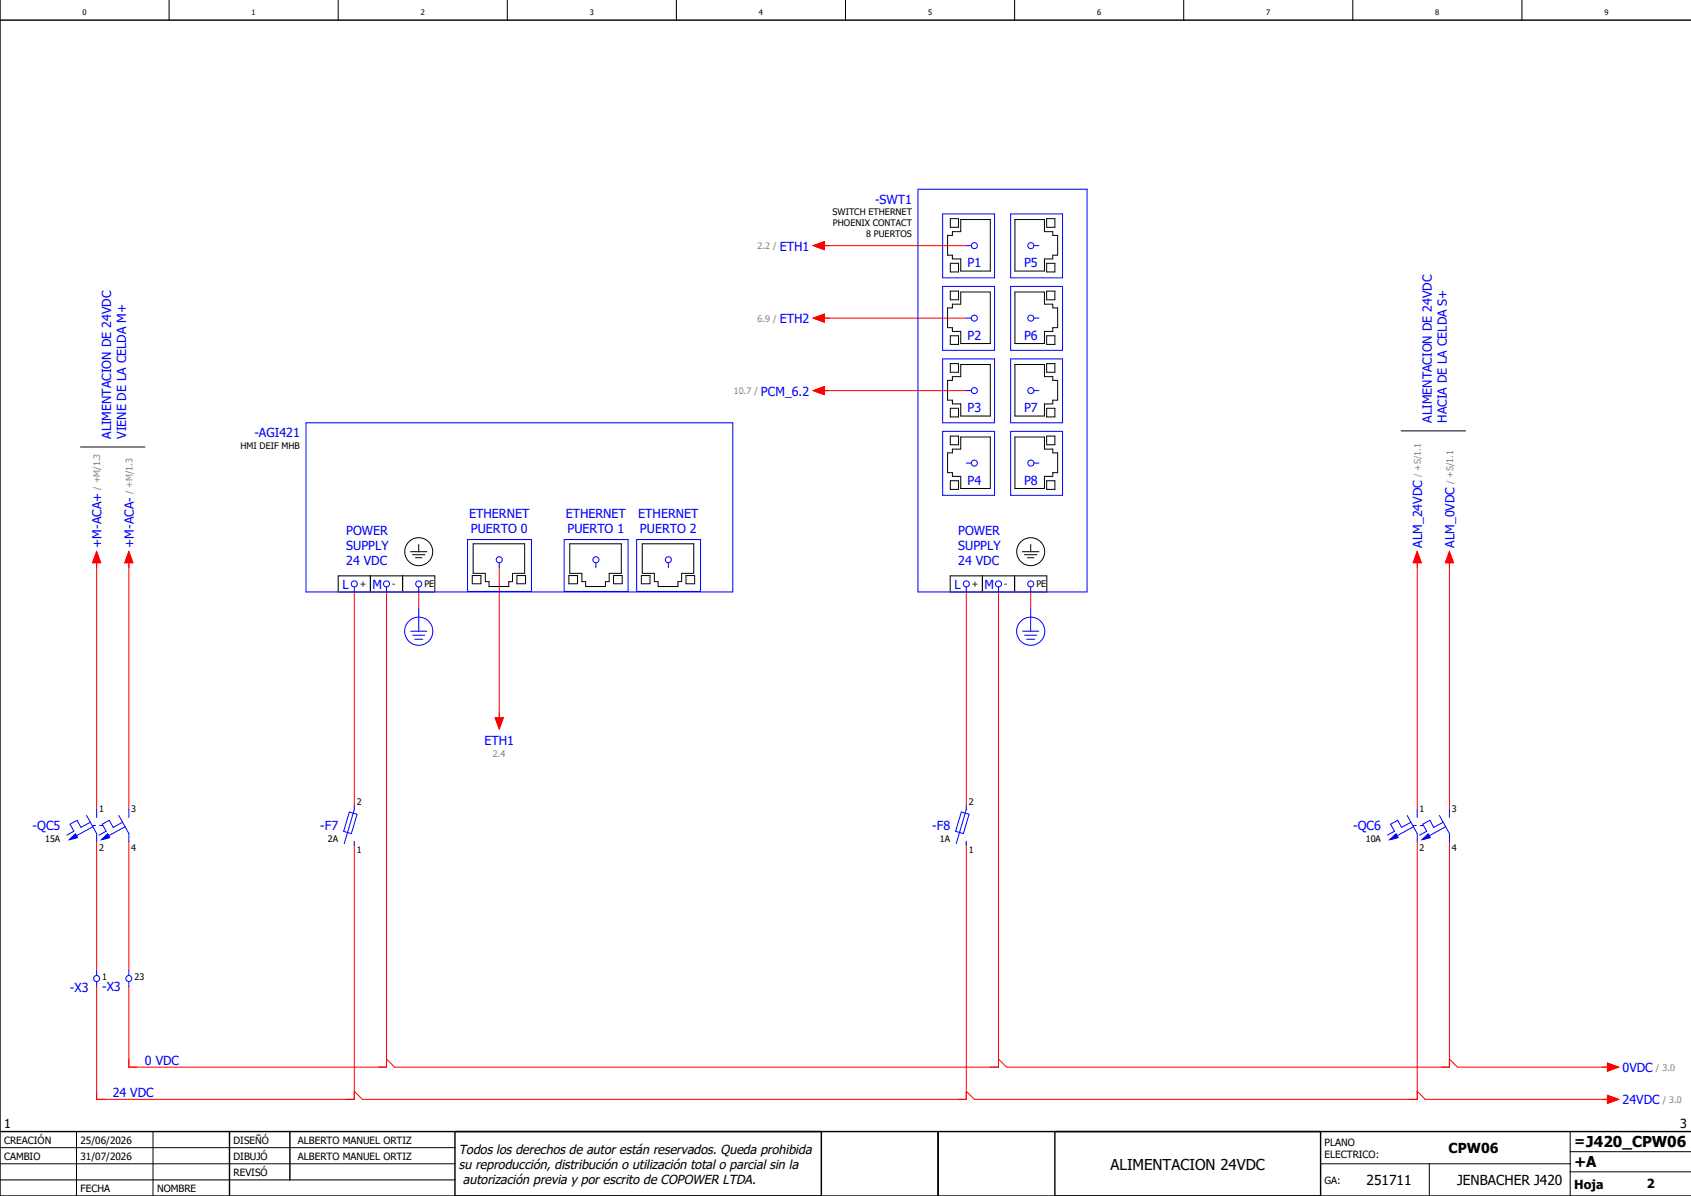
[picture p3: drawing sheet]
<svg xmlns="http://www.w3.org/2000/svg" width="420mm" height="297mm" viewBox="0 0 420 297" stroke-linecap="round" stroke-linejoin="round" font-family="sans-serif">
<defs><g id="words">
<g font-size="3.7">
<text x="275.8" y="290.5">ALIMENTACION 24VDC</text>
<text x="391" y="289.8">+A</text>
</g>
<g font-size="3.4">
<text x="359.8" y="286.4">CPW06</text>
<text x="391" y="284.6">=J420_CPW06</text>
<text x="339.4" y="294.4">251711</text>
<text x="361.9" y="294.4">JENBACHER J420</text>
</g>
<g font-size="3.2">
<text x="114" y="286.5">Todos los derechos de autor están reservados. Queda prohibida</text>
<text x="114" y="290.2">su reproducción, distribución o utilización total o parcial sin la</text>
<text x="115" y="294">autorización previa y por escrito de COPOWER LTDA.</text>
</g>
<g font-size="3.1" fill="#00f">
<text x="217.3" y="50.6">-SWT1</text>
<text x="193.7" y="62.2">ETH1</text>
<text x="240.3" y="66.4">P1</text>
<text x="254.3" y="66.4">P5</text>
<text x="193.7" y="80.2">ETH2</text>
<text x="240.3" y="84.4">P2</text>
<text x="254.3" y="84.4">P6</text>
<text x="189" y="98.2">PCM_6.2</text>
<text x="240.3" y="102.4">P3</text>
<text x="254.3" y="102.4">P7</text>
<text x="355.6" y="105" transform="rotate(-90 355.6 105)">ALIMENTACION DE 24VDC</text>
<text x="359.4" y="105" transform="rotate(-90 359.4 105)">HACIA DE LA CELDA S+</text>
<text x="27.6" y="109" transform="rotate(-90 27.6 109)">ALIMENTACION DE 24VDC</text>
<text x="31.4" y="109" transform="rotate(-90 31.4 109)">VIENE DE LA CELDA M+</text>
<text x="63.2" y="108.6">-AGI421</text>
<text x="240.3" y="120.4">P4</text>
<text x="254.3" y="120.4">P8</text>
<text x="116.5" y="128.6">ETHERNET</text>
<text x="140.5" y="128.6">ETHERNET</text>
<text x="158.5" y="128.6">ETHERNET</text>
<text x="25.2" y="136" transform="rotate(-90 25.2 136)">+M-ACA+</text>
<text x="33.2" y="136" transform="rotate(-90 33.2 136)">+M-ACA-</text>
<text x="86" y="132.9">POWER</text>
<text x="86" y="136.6">SUPPLY</text>
<text x="117" y="132.4">PUERTO 0</text>
<text x="141" y="132.4">PUERTO 1</text>
<text x="159" y="132.4">PUERTO 2</text>
<text x="238" y="132.9">POWER</text>
<text x="238" y="136.6">SUPPLY</text>
<text x="353.2" y="136" transform="rotate(-90 353.2 136)">ALM_24VDC</text>
<text x="361.2" y="136" transform="rotate(-90 361.2 136)">ALM_0VDC</text>
<text x="86" y="140.4">24 VDC</text>
<text x="238" y="140.4">24 VDC</text>
<text x="85.1" y="146.3">L</text>
<text x="92.5" y="146.4">M</text>
<text x="237.1" y="146.3">L</text>
<text x="244.5" y="146.4">M</text>
<text x="120.3" y="185.1">ETH1</text>
<text x="8.1" y="206.2">-QC5</text>
<text x="79.6" y="206.2">-F7</text>
<text x="231.6" y="206.2">-F8</text>
<text x="336.1" y="206.2">-QC6</text>
<text x="17.4" y="246.3">-X3</text>
<text x="25.4" y="246.1">-X3</text>
<text x="36" y="264.4">0 VDC</text>
<text x="403" y="266.2">0VDC</text>
<text x="28" y="272.4">24 VDC</text>
<text x="403" y="274.2">24VDC</text>
</g>
<g font-size="3.1">
<text x="1" y="280">1</text>
<text x="417.3" y="280">3</text>
<text x="391" y="295.2">Hoja</text>
<text x="409" y="295">2</text>
</g>
<g font-size="2.5">
<text x="1" y="284">CREACIÓN</text>
<text x="20" y="284">25/06/2026</text>
<text x="58" y="284">DISEÑÓ</text>
<text x="74" y="284">ALBERTO MANUEL ORTIZ</text>
<text x="329" y="284.5">PLANO</text>
<text x="329" y="287.5">ELECTRICO:</text>
<text x="1" y="288">CAMBIO</text>
<text x="20" y="288">31/07/2026</text>
<text x="58" y="292">REVISÓ</text>
<text x="58" y="288">DIBUJÓ</text>
<text x="74" y="288">ALBERTO MANUEL ORTIZ</text>
<text x="329" y="294">GA:</text>
<text x="20" y="296">FECHA</text>
<text x="39" y="296">NOMBRE</text>
</g>
<g font-size="2.2">
<text x="206.8" y="53.5">SWITCH ETHERNET</text>
<text x="206.9" y="56.2">PHOENIX CONTACT</text>
<text x="215.1" y="58.9">8 PUERTOS</text>
<text x="59.7" y="111.5">HMI DEIF MHB</text>
<text x="89.4" y="145.9">+</text>
<text x="97.4" y="145.9">-</text>
<text x="105.4" y="145.9">PE</text>
<text x="241.4" y="145.9">+</text>
<text x="249.4" y="145.9">-</text>
<text x="257.4" y="145.9">PE</text>
<text x="24.6" y="201.5">1</text>
<text x="32.6" y="201.5">3</text>
<text x="88.6" y="199.9">2</text>
<text x="240.6" y="199.9">2</text>
<text x="352.6" y="201.5">1</text>
<text x="360.6" y="201.5">3</text>
<text x="11.2" y="209.1">15A</text>
<text x="81.4" y="209.1">2A</text>
<text x="233.4" y="209.1">1A</text>
<text x="339.2" y="209.1">10A</text>
<text x="24.6" y="211.2">2</text>
<text x="32.6" y="211.2">4</text>
<text x="88.6" y="211.8">1</text>
<text x="240.6" y="211.8">1</text>
<text x="352.6" y="211.2">2</text>
<text x="360.6" y="211.2">4</text>
<text x="25.4" y="243.2">1</text>
<text x="33.4" y="243.2">23</text>
</g>
<g font-size="2.2" fill="#7ca552">
<text x="188.2" y="61.9">2.2 /</text>
<text x="188.2" y="79.9">6.9 /</text>
<text x="182.3" y="97.9">10.7 /</text>
<text x="352.9" y="118.5" transform="rotate(-90 352.9 118.5)">/ +S/1.1</text>
<text x="24.9" y="121.6" transform="rotate(-90 24.9 121.6)">/ +M/1.3</text>
<text x="32.9" y="122.8" transform="rotate(-90 32.9 122.8)">/ +M/1.3</text>
<text x="360.9" y="120.2" transform="rotate(-90 360.9 120.2)">/ +S/1.1</text>
<text x="122.4" y="188">2.4</text>
<text x="411.3" y="265.9">/ 3.0</text>
<text x="413" y="273.9">/ 3.0</text>
</g>
<g font-size="1.9">
<text x="20.5" y="3.6">0</text>
<text x="62.5" y="3.6">1</text>
<text x="104.5" y="3.6">2</text>
<text x="146.5" y="3.6">3</text>
<text x="188.5" y="3.6">4</text>
<text x="230.5" y="3.6">5</text>
<text x="272.5" y="3.6">6</text>
<text x="314.5" y="3.6">7</text>
<text x="356.5" y="3.6">8</text>
<text x="398.5" y="3.6">9</text>
</g>
</g></defs>
<g fill="none" stroke="#000" stroke-width=".25">
<path d="M42 0v5M84 0v5M126 0v5M168 0v5M210 0v5M252 0v5M294 0v5M336 0v5M378 0v5M236 54.3h2.1v2.1h-2.1zM238.6 54.5h7.4v12.8h-7.4v-3h-2v-.9h-1.2v-4.9h1.2v-1h2zM252.1 54.5h7.3v3h2.1v1h1.2v4.9h-1.2v.9h-2.1v3h-7.3z"/>
<path d="M260 54.3h2v2.1h-2zM236 65.4h2.1v2.1h-2.1zM236 72.3h2.1v2.1h-2.1zM238.6 72.5h7.4v12.8h-7.4v-3h-2v-.9h-1.2v-4.9h1.2v-1h2zM252.1 72.5h7.3v3h2.1v1h1.2v4.9h-1.2v.9h-2.1v3h-7.3zM260 65.4h2v2.1h-2zM260 72.3h2v2.1h-2zM236 83.4h2.1v2.1h-2.1zM236 90.3h2.1v2.1h-2.1zM238.6 90.5h7.4v12.8h-7.4v-3h-2v-.9h-1.2v-4.9h1.2v-1h2zM252.1 90.5h7.3v3h2.1v1h1.2v4.9h-1.2v.9h-2.1v3h-7.3zM260 83.4h2v2.1h-2z"/>
<path d="M260 90.3h2v2.1h-2zM20 111h16M236 101.4h2.1v2.1h-2.1zM236 108.3h2.1v2.1h-2.1zM236 119.4h2.1v2.1h-2.1zM238.6 108.5h7.4v12.8h-7.4v-3h-2v-.9h-1.2v-4.9h1.2v-1h2zM252.1 108.5h7.3v3h2.1v1h1.2v4.9h-1.2v.9h-2.1v3h-7.3zM260 101.4h2v2.1h-2zM260 108.3h2v2.1h-2zM260 119.4h2v2.1h-2zM348 107h16M102 137h4"/>
<path d="M102.5 137.8h3M103.2 138.5h1.5M104 135.3v1.7M117.5 135h12.8v7.4h-3v2h-.9v1.2h-4.9v-1.2h-1v-2h-3zM141.5 135h12.8v7.4h-3v2h-.9v1.2h-4.9v-1.2h-1v-2h-3zM159.5 135h12.8v7.4h-3v2h-.9v1.2h-4.9v-1.2h-1v-2h-3zM254 137h4M254.5 137.8h3M255.2 138.5h1.5M256 135.3v1.7M84 143h24v4h-24zM92 143v4"/>
<path d="M100 143v4M117.3 142.9h2.1v2.1h-2.1zM128.4 142.9h2.1v2.1h-2.1zM141.3 142.9h2.1v2.1h-2.1zM152.4 142.9h2.1v2.1h-2.1zM159.3 142.9h2.1v2.1h-2.1zM170.4 142.9h2.1v2.1h-2.1zM236 143h24v4h-24zM244 143v4M252 143v4M0 285h113M0 293h113"/>
<path d="M0 289h113M19 281v16M38 281v16M328 289h62M355 289v8M390 291h30M390 281v16M390 286h30"/>
<circle cx="104" cy="137" r="3.5"/>
<circle cx="256" cy="137" r="3.5"/>
</g>
<path d="M0 5h420M0 0v297h420M0 281h420M57 281v16M72 281v12M113 281v16M204 281v16M233 281v16M262 281v16M328 281v16" fill="none" stroke="#000" stroke-width=".35"/>
<g fill="none" stroke="#f00" stroke-width=".25">
<path d="M202 79l2.8-1v2zM202 61l2.8-1v2zM204 79h36M204 61h36M202 97l2.8-1v2zM204 97h36M24 139.8v61.2M24 137l1 2.8h-2zM32 139.8v61.2M32 137l1 2.8h-2zM352 139.8v61.2M352 137l1 2.8h-2z"/>
<path d="M360 139.8v61.2M360 137l1 2.8h-2zM88 147v54M96 147v118h-64v-20M104 147v4M124 141v38M240 147v54M248 147v118h-150l-2-2M256 147v4M123 178.3h2l-1 2.7zM24 209v32M32 209v32"/>
<path d="M88 209v64h-64v-28M240 209v64h-150l-2-2M352 209v64h-110l-2-2M360 209v56h-110l-2-2M352 271l2 2h46M360 263l2 2h38M399.2 264l2.8 1-2.8 1zM399.2 272l2.8 1-2.8 1z"/>
</g>
<g fill="none" stroke="#00f" stroke-width=".25">
<path d="M228 47h42v100h-42zM234.1 53.1h12.9v15.9h-12.9zM251 53.1h12.9v15.9h-12.9zM234.1 71.1h12.9v15.9h-12.9zM240 79h1.2M240 61h1.2M251 71.1h12.9v15.9h-12.9zM256.8 79h1.2M256.8 61h1.2M234.1 89.1h12.9v15.9h-12.9zM240 97h1.2M251 89.1h12.9v15.9h-12.9z"/>
<path d="M256.8 97h1.2M76 105h106v42h-106zM234.1 107.1h12.9v15.9h-12.9zM240 115h1.2M251 107.1h12.9v15.9h-12.9zM256.8 115h1.2M116.1 134h15.9v12.9h-15.9zM124 139.8v1.2M140.1 134h15.9v12.9h-15.9zM148 139.8v1.2M158.1 134h15.9v12.9h-15.9zM166 139.8v1.2"/>
<path d="M88 145.8v1.2M96 145.8v1.2M102 156.8h4M102.5 157.8h3M103 158.7h2M104 145.8v1.2M104 151v5.8M240 145.8v1.2M248 145.8v1.2M254 156.8h4M254.5 157.8h3M255 158.7h2"/>
<path d="M256 145.8v1.2M256 151v5.8M17.2 208.5l1.5-1.4 .5 .9zM21.5 202.5l2.5 4.5v2M22.4 204.2l-2.3 1.3-1-1.8-1.7 1 1 1.7-1.8 1M23 205h.7M23.1 205.3l-4.1 2.2M24 201v2M24.8 205h.7M25.2 208.5l1.5-1.4 .5 .9zM29.5 202.5l2.5 4.5v2M30.4 204.2l-2.3 1.3-1-1.8-1.7 1 1 1.7-1.8 1"/>
<path d="M31.1 205.3l-4.1 2.2M32 201v2M86.8 201.6l1.9 .6-1.4 4.8-1.9-.6zM88 209v1M88 200v1l-2.5 8.5M238.8 201.6l1.9 .6-1.4 4.8-1.9-.6zM240 209v1M240 200v1l-2.5 8.5M345.2 208.5l1.5-1.4 .5 .9zM349.5 202.5l2.5 4.5v2M350.4 204.2l-2.3 1.3-1-1.8-1.7 1 1 1.7-1.8 1M351 205h.8"/>
<path d="M351.1 205.3l-4.1 2.2M352 201v2M352.7 205h.8M353.2 208.5l1.5-1.4 .5 .9zM357.5 202.5l2.5 4.5v2M358.4 204.2l-2.3 1.3-1-1.8-1.7 1 1 1.7-1.8 1M359.1 205.3l-4.1 2.2M360 201v2M24 241v1.3M24 243.8v1.2M32 241v1.3M32 243.8v1.2"/>
<circle cx="242" cy="61" r=".75"/>
<circle cx="242" cy="79" r=".75"/>
<circle cx="256" cy="61" r=".75"/>
<circle cx="256" cy="79" r=".75"/>
<circle cx="242" cy="97" r=".75"/>
<circle cx="256" cy="97" r=".75"/>
<circle cx="242" cy="115" r=".75"/>
<circle cx="256" cy="115" r=".75"/>
<circle cx="124" cy="139" r=".75"/>
<circle cx="148" cy="139" r=".75"/>
<circle cx="166" cy="139" r=".75"/>
<circle cx="88" cy="145" r=".75"/>
<circle cx="96" cy="145" r=".75"/>
<circle cx="104" cy="156.7" r="3.5"/>
<circle cx="104" cy="145" r=".75"/>
<circle cx="240" cy="145" r=".75"/>
<circle cx="248" cy="145" r=".75"/>
<circle cx="256" cy="156.7" r="3.5"/>
<circle cx="256" cy="145" r=".75"/>
<circle cx="24" cy="243" r=".75"/>
<circle cx="32" cy="243" r=".75"/>
</g>
<g fill="#00f" stroke="#00f" stroke-width=".25">
<path d="M17.2 208.5l1.5-1.4 .5 .9z"/>
<path d="M25.2 208.5l1.5-1.4 .5 .9z"/>
<path d="M345.2 208.5l1.5-1.4 .5 .9z"/>
<path d="M353.2 208.5l1.5-1.4 .5 .9z"/>
</g>
<g fill="#f00" stroke="#f00" stroke-width=".25">
<path d="M399.2 264l2.8 1-2.8 1z"/>
<path d="M399.2 272l2.8 1-2.8 1z"/>
<path d="M24 137l1 2.8h-2z"/>
<path d="M32 137l1 2.8h-2z"/>
<path d="M352 137l1 2.8h-2z"/>
<path d="M360 137l1 2.8h-2z"/>
<path d="M202 79l2.8-1v2z"/>
<path d="M123 178.3h2l-1 2.7z"/>
<path d="M202 61l2.8-1v2z"/>
<path d="M202 97l2.8-1v2z"/>
</g>
<use href="#words"/>
</svg>
